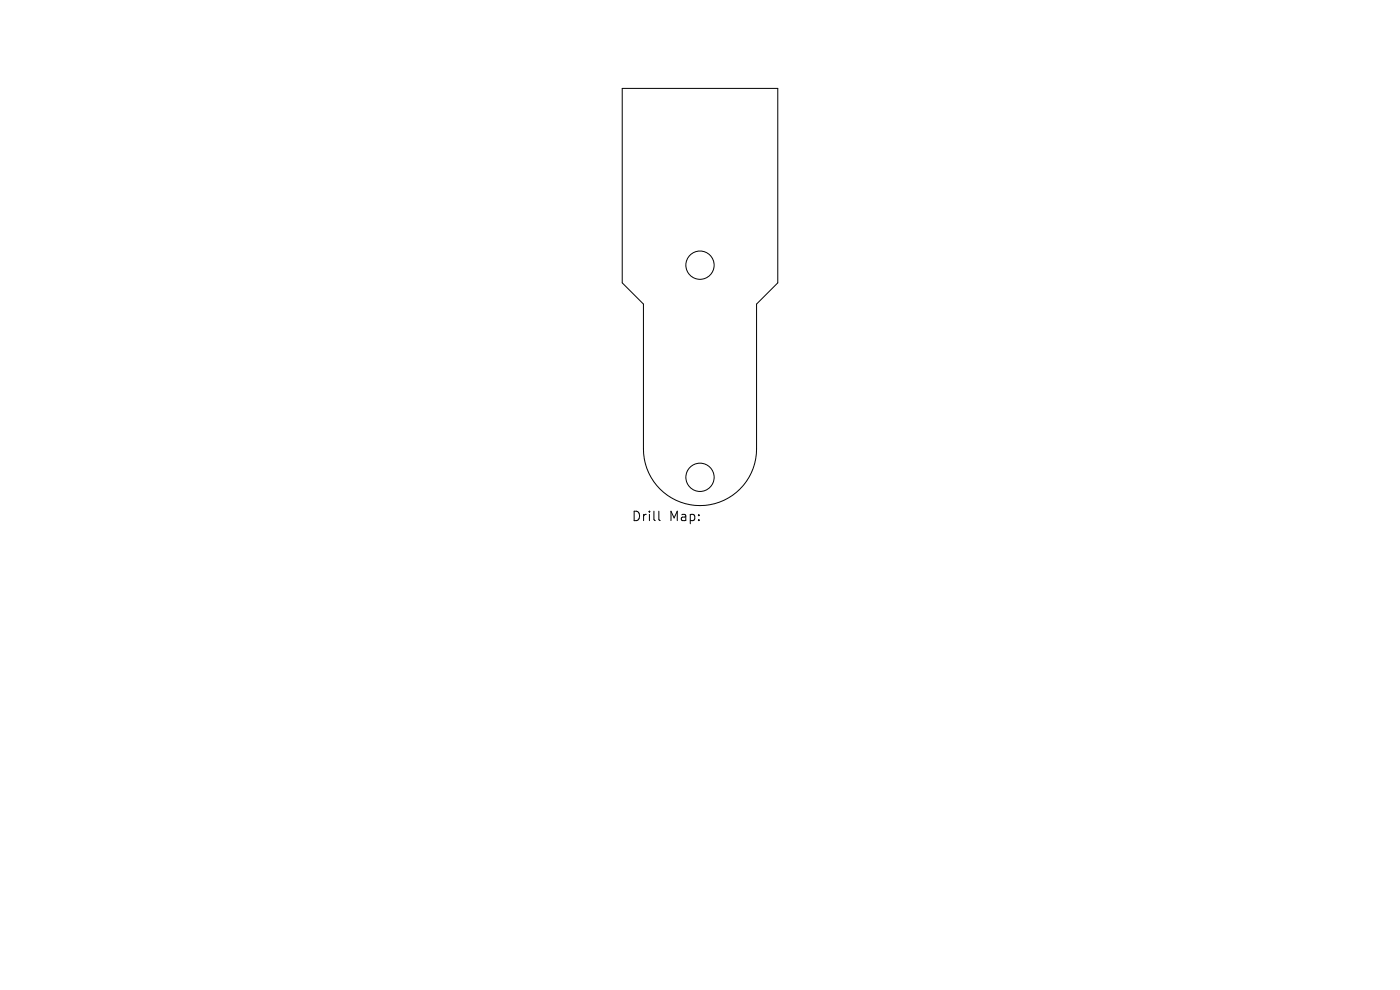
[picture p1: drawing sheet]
<svg xmlns="http://www.w3.org/2000/svg" width="297mm" height="210mm" viewBox="0 0 297 210" stroke-linecap="round" stroke-linejoin="round" font-family="sans-serif">
<defs><g id="words">
<g font-size="2.8">
<text x="133.9" y="110.8">Drill</text>
<text x="141.9" y="110.8">Map:</text>
</g>
</g></defs>
<g fill="none" stroke="#000" stroke-width=".21">
<path d="M132 18.8h33v41.2l-4.5 4.5v30.8a12 12 0 0 1-12 12 12 12 0 0 1-12-12v-30.8l-4.5-4.5zM139.8 108.4v1.8l.3 .2"/>
<circle cx="148.5" cy="56.3" r="3"/>
<circle cx="148.5" cy="101.3" r="3"/>
</g>
<use href="#words"/>
</svg>
